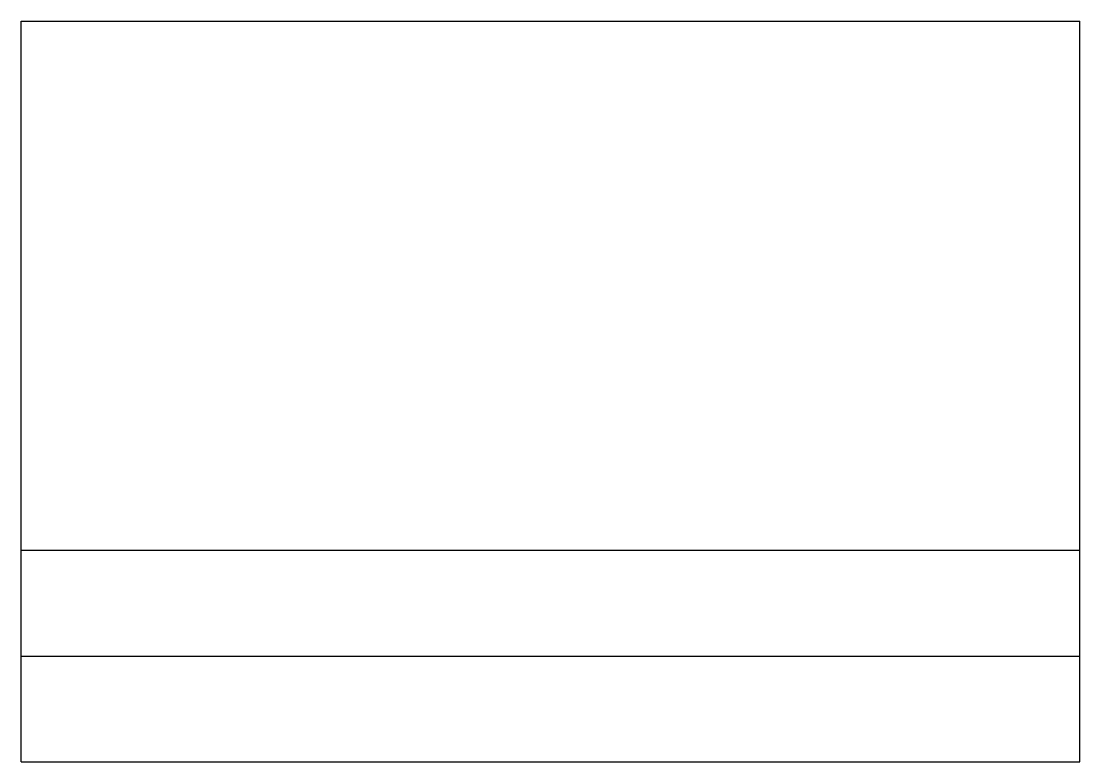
# Model space of a CAD drawing. Extents: x 69.812 to 69.912, y 424.523 to 424.593.
import ezdxf

# ---------------------------------------------------------------- set-up
doc = ezdxf.new("R2010")
doc.units = 0
doc.header["$MEASUREMENT"] = 0
doc.layers.add('LBA', color=1, linetype='CONTINUOUS')

msp = doc.modelspace()

# ---------------------------------------------------------------- linework, layer by layer
at = {"layer": 'LBA'}
for p, q in [((69.81182, 424.52347), (69.81182, 424.59347)), ((69.81182, 424.59347), (69.91182, 424.59347)), ((69.91182, 424.52347), (69.91182, 424.59347)), ((69.81182, 424.54347), (69.91182, 424.54347)), ((69.81182, 424.53347), (69.91182, 424.53347)), ((69.81182, 424.52347), (69.91182, 424.52347))]:
    msp.add_line(p, q, dxfattribs=at)

doc.saveas('drawing.dxf')
